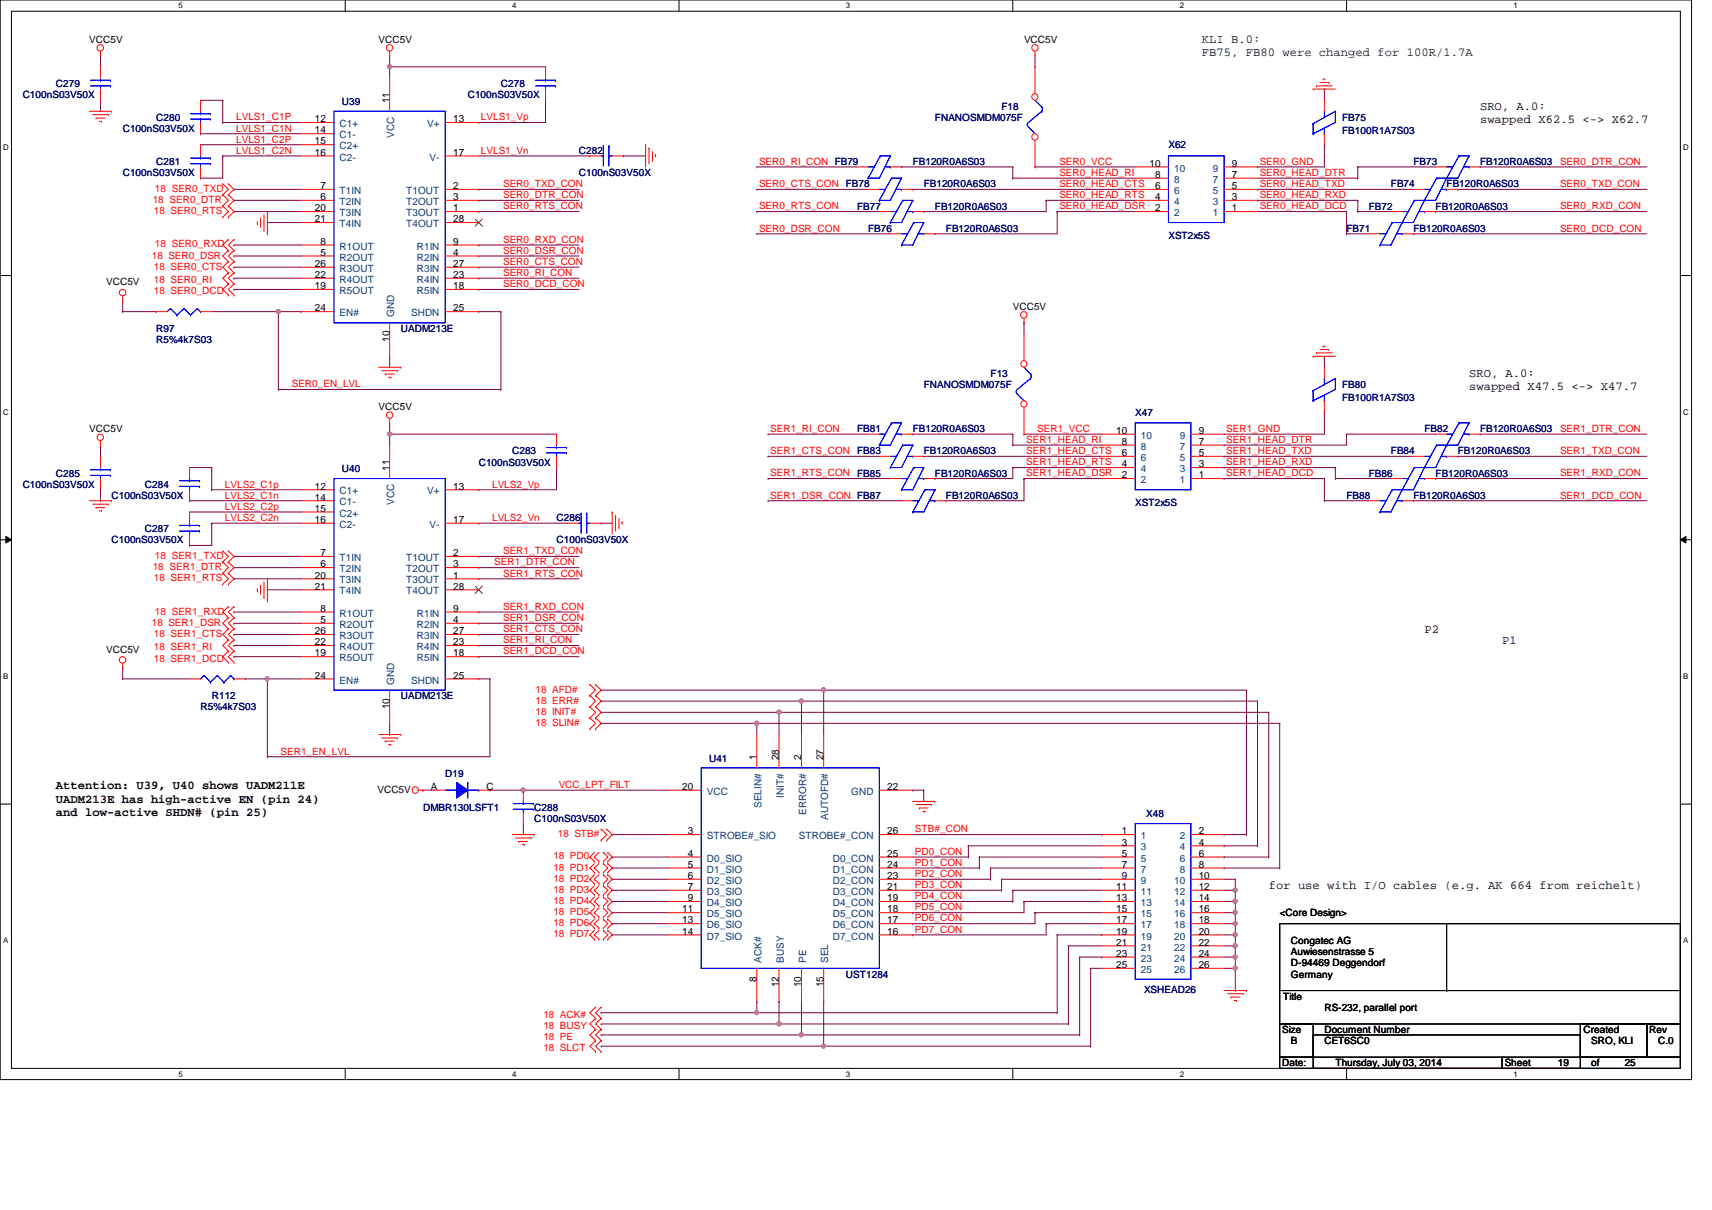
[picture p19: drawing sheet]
<svg xmlns="http://www.w3.org/2000/svg" width="297mm" height="210mm" viewBox="0 0 297 210" stroke-linecap="round" stroke-linejoin="round" font-family="sans-serif">
<defs><g id="words">
<g font-size="2.1" fill="#004000">
<text x="208.5" y="7.5">KLI B.0:</text>
<text x="208.5" y="9.7">FB75, FB80 were changed for 100R/1.7A</text>
</g>
<g font-size="2.1">
<text x="256.8" y="19">SRO, A.0:</text>
<text x="256.8" y="21.3">swapped X62.5 &lt;-&gt; X62.7</text>
<text x="254.9" y="65.4">SRO, A.0:</text>
<text x="254.9" y="67.6">swapped X47.5 &lt;-&gt; X47.7</text>
<text x="247.1" y="109.8">P2</text>
<text x="260.6" y="111.7">P1</text>
<text x="9.7" y="136.9">Attention: U39, U40 shows UADM211E</text>
<text x="9.7" y="139.2">UADM213E has high-active EN (pin 24)</text>
<text x="9.7" y="141.6">and low-active SHDN# (pin 25)</text>
<text x="220.1" y="154.2">for use with I/O cables (e.g. AK 664 from reichelt)</text>
</g>
<g font-size="1.7">
<text x="15.5" y="7.4">VCC5V</text>
<text x="65.7" y="7.4">VCC5V</text>
<text x="177.7" y="7.4">VCC5V</text>
<text x="67.6" y="17.9" transform="rotate(-90 67.6 17.9)">11</text>
<text x="54.6" y="21.2">12</text>
<text x="54.6" y="23.2">14</text>
<text x="78.6" y="21.2">13</text>
<text x="54.6" y="25.1">15</text>
<text x="54.6" y="27">16</text>
<text x="78.6" y="27">17</text>
<text x="199.4" y="28.9">10</text>
<text x="213.7" y="28.9">9</text>
<text x="55.6" y="32.8">7</text>
<text x="55.6" y="34.7">6</text>
<text x="78.6" y="32.8">2</text>
<text x="78.6" y="34.7">3</text>
<text x="200.4" y="34.7">4</text>
<text x="200.4" y="32.8">6</text>
<text x="200.4" y="30.9">8</text>
<text x="213.7" y="34.7">3</text>
<text x="213.7" y="32.8">5</text>
<text x="213.7" y="30.9">7</text>
<text x="54.6" y="36.7">20</text>
<text x="54.6" y="38.6">21</text>
<text x="78.6" y="36.7">1</text>
<text x="78.6" y="38.6">28</text>
<text x="200.4" y="36.7">2</text>
<text x="213.7" y="36.7">1</text>
<text x="54.6" y="46.3">26</text>
<text x="55.6" y="42.5">8</text>
<text x="55.6" y="44.4">5</text>
<text x="78.6" y="42.5">9</text>
<text x="78.6" y="44.4">4</text>
<text x="78.6" y="46.3">27</text>
<text x="18.4" y="49.5">VCC5V</text>
<text x="54.6" y="48.2">22</text>
<text x="54.6" y="50.2">19</text>
<text x="78.6" y="48.2">23</text>
<text x="78.6" y="50.2">18</text>
<text x="175.7" y="53.8">VCC5V</text>
<text x="54.6" y="54">24</text>
<text x="67.6" y="59.3" transform="rotate(-90 67.6 59.3)">10</text>
<text x="78.6" y="54">25</text>
<text x="65.7" y="71.1">VCC5V</text>
<text x="15.5" y="75">VCC5V</text>
<text x="193.7" y="75.3">10</text>
<text x="194.6" y="77.2">8</text>
<text x="208" y="77.2">7</text>
<text x="208" y="75.3">9</text>
<text x="67.6" y="81.7" transform="rotate(-90 67.6 81.7)">11</text>
<text x="194.6" y="83">2</text>
<text x="194.6" y="81.1">4</text>
<text x="194.6" y="79.1">6</text>
<text x="208" y="83">1</text>
<text x="208" y="81.1">3</text>
<text x="208" y="79.1">5</text>
<text x="54.6" y="84.9">12</text>
<text x="54.6" y="86.8">14</text>
<text x="54.6" y="88.8">15</text>
<text x="78.6" y="84.9">13</text>
<text x="54.6" y="90.7">16</text>
<text x="78.6" y="90.7">17</text>
<text x="54.6" y="100.4">20</text>
<text x="55.6" y="96.5">7</text>
<text x="55.6" y="98.4">6</text>
<text x="78.6" y="96.5">2</text>
<text x="78.6" y="98.4">3</text>
<text x="78.6" y="100.4">1</text>
<text x="54.6" y="102.3">21</text>
<text x="55.6" y="106.1">8</text>
<text x="78.6" y="102.3">28</text>
<text x="78.6" y="106.1">9</text>
<text x="18.4" y="113.2">VCC5V</text>
<text x="54.6" y="110">26</text>
<text x="54.6" y="111.9">22</text>
<text x="54.6" y="113.9">19</text>
<text x="55.6" y="108.1">5</text>
<text x="78.6" y="108.1">4</text>
<text x="78.6" y="110">27</text>
<text x="78.6" y="111.9">23</text>
<text x="78.6" y="113.9">18</text>
<text x="54.6" y="117.7">24</text>
<text x="78.6" y="117.7">25</text>
<text x="67.6" y="123" transform="rotate(-90 67.6 123)">10</text>
<text x="131.3" y="131.9" transform="rotate(-90 131.3 131.9)">1</text>
<text x="135.1" y="131.9" transform="rotate(-90 135.1 131.9)">28</text>
<text x="139" y="131.9" transform="rotate(-90 139 131.9)">2</text>
<text x="142.9" y="131.9" transform="rotate(-90 142.9 131.9)">27</text>
<text x="65.5" y="137.5">VCC5V</text>
<text x="74.8" y="137">A</text>
<text x="84.4" y="137">C</text>
<text x="118.4" y="137">20</text>
<text x="153.9" y="137">22</text>
<text x="119.3" y="144.7">3</text>
<text x="119.3" y="148.6">4</text>
<text x="153.9" y="148.6">25</text>
<text x="153.9" y="144.7">26</text>
<text x="194.6" y="144.7">1</text>
<text x="194.6" y="146.7">3</text>
<text x="194.6" y="148.6">5</text>
<text x="208" y="144.7">2</text>
<text x="208" y="146.7">4</text>
<text x="208" y="148.6">6</text>
<text x="119.3" y="150.5">5</text>
<text x="119.3" y="152.5">6</text>
<text x="119.3" y="154.4">7</text>
<text x="153.9" y="154.4">21</text>
<text x="153.9" y="152.5">23</text>
<text x="153.9" y="150.5">24</text>
<text x="193.7" y="154.4">11</text>
<text x="194.6" y="150.5">7</text>
<text x="194.6" y="152.5">9</text>
<text x="208" y="150.5">8</text>
<text x="208" y="152.5">10</text>
<text x="208" y="154.4">12</text>
<text x="118.4" y="158.3">11</text>
<text x="118.4" y="160.2">13</text>
<text x="119.3" y="156.3">9</text>
<text x="153.9" y="160.2">17</text>
<text x="153.9" y="158.3">18</text>
<text x="153.9" y="156.3">19</text>
<text x="193.7" y="156.3">13</text>
<text x="193.7" y="158.3">15</text>
<text x="193.7" y="160.2">17</text>
<text x="208" y="156.3">14</text>
<text x="208" y="158.3">16</text>
<text x="208" y="160.2">18</text>
<text x="222" y="159">&lt;Core Design&gt;</text>
<text x="118.4" y="162.1">14</text>
<text x="153.9" y="162.1">16</text>
<text x="193.7" y="162.1">19</text>
<text x="193.7" y="164">21</text>
<text x="193.7" y="166">23</text>
<text x="193.7" y="167.9">25</text>
<text x="208" y="162.1">20</text>
<text x="208" y="164">22</text>
<text x="208" y="166">24</text>
<text x="208" y="167.9">26</text>
<text x="224" y="163.8">Congatec AG</text>
<text x="224" y="165.7">Auwiesenstrasse 5</text>
<text x="224" y="167.6">D-94469 Deggendorf</text>
<text x="131.3" y="170.3" transform="rotate(-90 131.3 170.3)">8</text>
<text x="135.1" y="171.3" transform="rotate(-90 135.1 171.3)">12</text>
<text x="139" y="171.3" transform="rotate(-90 139 171.3)">10</text>
<text x="142.9" y="171.3" transform="rotate(-90 142.9 171.3)">15</text>
<text x="222.6" y="173.4">Title</text>
<text x="224" y="169.6">Germany</text>
<text x="222.5" y="179.2">Size</text>
<text x="229.8" y="179.2">Document Number</text>
<text x="229.8" y="175.3">RS-232, parallel port</text>
<text x="274.7" y="179.2">Created</text>
<text x="286.1" y="179.2">Rev</text>
<text x="222.5" y="185">Date:</text>
<text x="224" y="181.1">B</text>
<text x="229.8" y="181.1">CET6SC0</text>
<text x="231.7" y="185">Thursday, July 03, 2014</text>
<text x="261.1" y="185">Sheet</text>
<text x="270.3" y="185">19</text>
<text x="276.1" y="181.1">SRO, KLI</text>
<text x="276.1" y="185">of</text>
<text x="281.9" y="185">25</text>
<text x="287.7" y="181.1">C.0</text>
</g>
<g font-size="1.7" fill="#000080">
<text x="3.9" y="17.1">C100nS03V50X</text>
<text x="9.7" y="15.2">C279</text>
<text x="81.1" y="17.1">C100nS03V50X</text>
<text x="86.9" y="15.2">C278</text>
<text x="21.3" y="22.9">C100nS03V50X</text>
<text x="27.1" y="20.9">C280</text>
<text x="59.3" y="18.2">U39</text>
<text x="162.2" y="20.9">FNANOSMDM075F</text>
<text x="173.8" y="19">F18</text>
<text x="232.9" y="20.9">FB75</text>
<text x="232.9" y="23.2">FB100R1A7S03</text>
<text x="27.1" y="28.7">C281</text>
<text x="100.5" y="26.7">C282</text>
<text x="158.4" y="28.7">FB120R0A6S03</text>
<text x="202.7" y="25.7">X62</text>
<text x="245.2" y="28.7">FB73</text>
<text x="256.8" y="28.7">FB120R0A6S03</text>
<text x="21.3" y="30.6">C100nS03V50X</text>
<text x="100.5" y="30.6">C100nS03V50X</text>
<text x="160.3" y="32.5">FB120R0A6S03</text>
<text x="241.3" y="32.5">FB74</text>
<text x="251" y="32.5">FB120R0A6S03</text>
<text x="148.7" y="36.4">FB77</text>
<text x="150.6" y="40.2">FB76</text>
<text x="162.2" y="36.4">FB120R0A6S03</text>
<text x="164.1" y="40.2">FB120R0A6S03</text>
<text x="202.7" y="41.4">XST2x5S</text>
<text x="233.6" y="40.2">FB71</text>
<text x="237.5" y="36.4">FB72</text>
<text x="245.2" y="40.2">FB120R0A6S03</text>
<text x="249.1" y="36.4">FB120R0A6S03</text>
<text x="27.1" y="57.6">R97</text>
<text x="27.1" y="59.5">R5%4k7S03</text>
<text x="69.6" y="57.6">UADM213E</text>
<text x="171.9" y="65.3">F13</text>
<text x="160.3" y="67.3">FNANOSMDM075F</text>
<text x="232.9" y="67.3">FB80</text>
<text x="232.9" y="69.6">FB100R1A7S03</text>
<text x="148.7" y="75">FB81</text>
<text x="158.4" y="75">FB120R0A6S03</text>
<text x="197" y="72.1">X47</text>
<text x="247.1" y="75">FB82</text>
<text x="256.8" y="75">FB120R0A6S03</text>
<text x="9.7" y="82.7">C285</text>
<text x="59.3" y="81.9">U40</text>
<text x="83.1" y="80.8">C100nS03V50X</text>
<text x="88.9" y="78.8">C283</text>
<text x="160.3" y="78.8">FB120R0A6S03</text>
<text x="162.2" y="82.7">FB120R0A6S03</text>
<text x="237.5" y="82.7">FB86</text>
<text x="241.3" y="78.8">FB84</text>
<text x="249.1" y="82.7">FB120R0A6S03</text>
<text x="252.9" y="78.8">FB120R0A6S03</text>
<text x="3.9" y="84.6">C100nS03V50X</text>
<text x="19.3" y="86.6">C100nS03V50X</text>
<text x="25.1" y="84.6">C284</text>
<text x="164.1" y="86.6">FB120R0A6S03</text>
<text x="197" y="87.7">XST2x5S</text>
<text x="233.6" y="86.6">FB88</text>
<text x="245.2" y="86.6">FB120R0A6S03</text>
<text x="19.3" y="94.3">C100nS03V50X</text>
<text x="25.1" y="92.4">C287</text>
<text x="96.6" y="90.4">C286</text>
<text x="96.6" y="94.3">C100nS03V50X</text>
<text x="34.8" y="123.2">R5%4k7S03</text>
<text x="36.7" y="121.3">R112</text>
<text x="69.6" y="121.3">UADM213E</text>
<text x="77.3" y="134.8">D19</text>
<text x="123" y="132.1">U41</text>
<text x="73.4" y="140.6">DMBR130LSFT1</text>
<text x="92.7" y="140.6">C288</text>
<text x="92.7" y="142.5">C100nS03V50X</text>
<text x="198.9" y="141.8">X48</text>
<text x="146.8" y="169.6">UST1284</text>
<text x="198.5" y="172.3">XSHEAD26</text>
</g>
<g font-size="1.7" fill="#f00">
<text x="41" y="22.8">LVLS1_C1N</text>
<text x="41" y="20.9">LVLS1_C1P</text>
<text x="83.4" y="20.9">LVLS1_Vp</text>
<text x="41" y="24.7">LVLS1_C2P</text>
<text x="41" y="26.7">LVLS1_C2N</text>
<text x="83.4" y="26.7">LVLS1_Vn</text>
<text x="131.7" y="28.6">SER0_RI_CON FB79</text>
<text x="183.8" y="28.6">SER0_VCC</text>
<text x="218.6" y="28.6">SER0_GND</text>
<text x="270.7" y="28.6">SER0_DTR_CON</text>
<text x="26.5" y="35.2">18 SER0_DTR</text>
<text x="26.9" y="33.3">18 SER0_TXD</text>
<text x="87.3" y="34.4">SER0_DTR_CON</text>
<text x="87.3" y="32.5">SER0_TXD_CON</text>
<text x="131.7" y="32.5">SER0_CTS_CON FB78</text>
<text x="183.8" y="32.5">SER0_HEAD_CTS</text>
<text x="183.8" y="34.4">SER0_HEAD_RTS</text>
<text x="183.8" y="30.5">SER0_HEAD_RI</text>
<text x="218.6" y="34.4">SER0_HEAD_RXD</text>
<text x="218.6" y="32.5">SER0_HEAD_TXD</text>
<text x="218.6" y="30.5">SER0_HEAD_DTR</text>
<text x="270.7" y="32.5">SER0_TXD_CON</text>
<text x="26.7" y="37.1">18 SER0_RTS</text>
<text x="87.3" y="36.3">SER0_RTS_CON</text>
<text x="131.7" y="40.2">SER0_DSR_CON</text>
<text x="131.7" y="36.3">SER0_RTS_CON</text>
<text x="183.8" y="36.3">SER0_HEAD_DSR</text>
<text x="218.6" y="36.3">SER0_HEAD_DCD</text>
<text x="270.7" y="40.2">SER0_DCD_CON</text>
<text x="270.7" y="36.3">SER0_RXD_CON</text>
<text x="26.3" y="44.9">18 SER0_DSR</text>
<text x="26.7" y="46.8">18 SER0_CTS</text>
<text x="26.9" y="42.9">18 SER0_RXD</text>
<text x="87.3" y="47.9">SER0_RI_CON</text>
<text x="87.3" y="46">SER0_CTS_CON</text>
<text x="87.3" y="44">SER0_DSR_CON</text>
<text x="87.3" y="42.1">SER0_RXD_CON</text>
<text x="26.7" y="49.1">18 SER0_RI</text>
<text x="26.7" y="51.1">18 SER0_DCD</text>
<text x="87.3" y="49.8">SER0_DCD_CON</text>
<text x="50.6" y="67.2">SER0_EN_LVL</text>
<text x="133.6" y="74.9">SER1_RI_CON</text>
<text x="178.1" y="76.8">SER1_HEAD_RI</text>
<text x="180" y="74.9">SER1_VCC</text>
<text x="212.8" y="76.8">SER1_HEAD_DTR</text>
<text x="212.8" y="74.9">SER1_GND</text>
<text x="270.7" y="74.9">SER1_DTR_CON</text>
<text x="133.6" y="82.6">SER1_RTS_CON FB85</text>
<text x="133.6" y="78.8">SER1_CTS_CON FB83</text>
<text x="178.1" y="82.6">SER1_HEAD_DSR</text>
<text x="178.1" y="80.7">SER1_HEAD_RTS</text>
<text x="178.1" y="78.8">SER1_HEAD_CTS</text>
<text x="212.8" y="78.8">SER1_HEAD_TXD</text>
<text x="212.8" y="82.6">SER1_HEAD_DCD</text>
<text x="212.8" y="80.7">SER1_HEAD_RXD</text>
<text x="270.7" y="82.6">SER1_RXD_CON</text>
<text x="270.7" y="78.8">SER1_TXD_CON</text>
<text x="39" y="86.5">LVLS2_C1n</text>
<text x="39" y="84.6">LVLS2_C1p</text>
<text x="39" y="88.4">LVLS2_C2p</text>
<text x="85.4" y="84.6">LVLS2_Vp</text>
<text x="133.6" y="86.5">SER1_DSR_CON FB87</text>
<text x="270.7" y="86.5">SER1_DCD_CON</text>
<text x="39" y="90.4">LVLS2_C2n</text>
<text x="85.4" y="90.4">LVLS2_Vn</text>
<text x="26.5" y="98.9">18 SER1_DTR</text>
<text x="26.7" y="100.8">18 SER1_RTS</text>
<text x="26.9" y="97">18 SER1_TXD</text>
<text x="85.8" y="98.1">SER1_DTR_CON</text>
<text x="87.3" y="100">SER1_RTS_CON</text>
<text x="87.3" y="96.1">SER1_TXD_CON</text>
<text x="26.9" y="106.6">18 SER1_RXD</text>
<text x="87.3" y="107.7">SER1_DSR_CON</text>
<text x="87.3" y="105.8">SER1_RXD_CON</text>
<text x="26.3" y="108.6">18 SER1_DSR</text>
<text x="26.7" y="110.5">18 SER1_CTS</text>
<text x="26.7" y="112.8">18 SER1_RI</text>
<text x="87.3" y="113.5">SER1_DCD_CON</text>
<text x="87.3" y="111.6">SER1_RI_CON</text>
<text x="87.3" y="109.7">SER1_CTS_CON</text>
<text x="26.7" y="114.8">18 SER1_DCD</text>
<text x="92.9" y="125.9">18 SLIN#</text>
<text x="92.9" y="124">18 INIT#</text>
<text x="92.9" y="122.1">18 ERR#</text>
<text x="92.9" y="120.1">18 AFD#</text>
<text x="48.7" y="130.9">SER1_EN_LVL</text>
<text x="96.9" y="136.7">VCC_LPT_FILT</text>
<text x="96" y="149.1">18 PD0</text>
<text x="96.8" y="145.2">18 STB#</text>
<text x="158.7" y="148.3">PD0_CON</text>
<text x="158.7" y="144.4">STB#_CON</text>
<text x="96" y="151">18 PD1</text>
<text x="96" y="153">18 PD2</text>
<text x="96" y="154.9">18 PD3</text>
<text x="158.7" y="150.2">PD1_CON</text>
<text x="158.7" y="152.1">PD2_CON</text>
<text x="158.7" y="154.1">PD3_CON</text>
<text x="158.7" y="156">PD4_CON</text>
<text x="96" y="156.8">18 PD4</text>
<text x="96" y="158.7">18 PD5</text>
<text x="96" y="160.7">18 PD6</text>
<text x="158.7" y="157.9">PD5_CON</text>
<text x="158.7" y="159.9">PD6_CON</text>
<text x="158.7" y="161.8">PD7_CON</text>
<text x="96" y="162.6">18 PD7</text>
<text x="94.3" y="176.5">18 ACK#</text>
<text x="94.3" y="178.4">18 BUSY</text>
<text x="94.3" y="180.4">18 PE</text>
<text x="94.3" y="182.3">18 SLCT</text>
</g>
<g font-size="1.7" fill="#004080">
<text x="58.9" y="22.1">C1+</text>
<text x="68.4" y="23.9" transform="rotate(-90 68.4 23.9)">VCC</text>
<text x="74.1" y="22.1">V+</text>
<text x="58.9" y="24">C1-</text>
<text x="58.9" y="25.9">C2+</text>
<text x="58.9" y="27.9">C2-</text>
<text x="74.5" y="27.9">V-</text>
<text x="203.7" y="29.8">10</text>
<text x="210.4" y="29.8">9</text>
<text x="58.9" y="33.7">T1IN</text>
<text x="58.9" y="35.6">T2IN</text>
<text x="70.5" y="33.7">T1OUT</text>
<text x="70.5" y="35.6">T2OUT</text>
<text x="203.7" y="35.6">4</text>
<text x="203.7" y="33.7">6</text>
<text x="203.7" y="31.7">8</text>
<text x="210.4" y="35.6">3</text>
<text x="210.4" y="33.7">5</text>
<text x="210.4" y="31.7">7</text>
<text x="58.9" y="37.5">T3IN</text>
<text x="58.9" y="39.4">T4IN</text>
<text x="70.5" y="37.5">T3OUT</text>
<text x="70.5" y="39.4">T4OUT</text>
<text x="203.7" y="37.5">2</text>
<text x="210.4" y="37.5">1</text>
<text x="58.9" y="43.3">R1OUT</text>
<text x="58.9" y="45.2">R2OUT</text>
<text x="58.9" y="47.2">R3OUT</text>
<text x="72.3" y="43.3">R1IN</text>
<text x="72.3" y="45.2">R2IN</text>
<text x="72.3" y="47.2">R3IN</text>
<text x="58.9" y="49.1">R4OUT</text>
<text x="58.9" y="51">R5OUT</text>
<text x="72.3" y="49.1">R4IN</text>
<text x="72.3" y="51">R5IN</text>
<text x="58.9" y="54.9">EN#</text>
<text x="68.4" y="55" transform="rotate(-90 68.4 55)">GND</text>
<text x="71.3" y="54.9">SHDN</text>
<text x="197.9" y="76.1">10</text>
<text x="204.7" y="76.1">9</text>
<text x="197.9" y="83.8">2</text>
<text x="197.9" y="81.9">4</text>
<text x="197.9" y="80">6</text>
<text x="197.9" y="78">8</text>
<text x="204.7" y="83.8">1</text>
<text x="204.7" y="81.9">3</text>
<text x="204.7" y="80">5</text>
<text x="204.7" y="78">7</text>
<text x="58.9" y="85.8">C1+</text>
<text x="58.9" y="87.7">C1-</text>
<text x="58.9" y="89.6">C2+</text>
<text x="68.4" y="87.6" transform="rotate(-90 68.4 87.6)">VCC</text>
<text x="74.1" y="85.8">V+</text>
<text x="58.9" y="91.6">C2-</text>
<text x="74.5" y="91.6">V-</text>
<text x="58.9" y="97.3">T1IN</text>
<text x="58.9" y="99.3">T2IN</text>
<text x="58.9" y="101.2">T3IN</text>
<text x="70.5" y="97.3">T1OUT</text>
<text x="70.5" y="99.3">T2OUT</text>
<text x="70.5" y="101.2">T3OUT</text>
<text x="58.9" y="103.1">T4IN</text>
<text x="58.9" y="107">R1OUT</text>
<text x="70.5" y="103.1">T4OUT</text>
<text x="72.3" y="107">R1IN</text>
<text x="58.9" y="108.9">R2OUT</text>
<text x="58.9" y="110.9">R3OUT</text>
<text x="58.9" y="112.8">R4OUT</text>
<text x="72.3" y="108.9">R2IN</text>
<text x="72.3" y="110.9">R3IN</text>
<text x="72.3" y="112.8">R4IN</text>
<text x="58.9" y="114.7">R5OUT</text>
<text x="58.9" y="118.6">EN#</text>
<text x="68.4" y="118.7" transform="rotate(-90 68.4 118.7)">GND</text>
<text x="71.3" y="118.6">SHDN</text>
<text x="72.3" y="114.7">R5IN</text>
<text x="122.6" y="137.9">VCC</text>
<text x="147.7" y="137.9">GND</text>
<text x="132.1" y="140.1" transform="rotate(-90 132.1 140.1)">SELIN#</text>
<text x="136" y="138.4" transform="rotate(-90 136 138.4)">INIT#</text>
<text x="139.9" y="141.4" transform="rotate(-90 139.9 141.4)">ERROR#</text>
<text x="143.7" y="142.2" transform="rotate(-90 143.7 142.2)">AUTOFD#</text>
<text x="122.6" y="145.6">STROBE#_SIO</text>
<text x="122.6" y="149.5">D0_SIO</text>
<text x="138.6" y="145.6">STROBE#_CON</text>
<text x="144.5" y="149.5">D0_CON</text>
<text x="197.9" y="145.6">1</text>
<text x="197.9" y="147.5">3</text>
<text x="197.9" y="149.5">5</text>
<text x="204.7" y="145.6">2</text>
<text x="204.7" y="147.5">4</text>
<text x="204.7" y="149.5">6</text>
<text x="122.6" y="151.4">D1_SIO</text>
<text x="122.6" y="153.3">D2_SIO</text>
<text x="122.6" y="155.2">D3_SIO</text>
<text x="144.5" y="155.2">D3_CON</text>
<text x="144.5" y="153.3">D2_CON</text>
<text x="144.5" y="151.4">D1_CON</text>
<text x="197.9" y="151.4">7</text>
<text x="197.9" y="153.3">9</text>
<text x="197.9" y="155.2">11</text>
<text x="203.7" y="153.3">10</text>
<text x="203.7" y="155.2">12</text>
<text x="204.7" y="151.4">8</text>
<text x="122.6" y="157.2">D4_SIO</text>
<text x="122.6" y="159.1">D5_SIO</text>
<text x="122.6" y="161">D6_SIO</text>
<text x="144.5" y="161">D6_CON</text>
<text x="144.5" y="159.1">D5_CON</text>
<text x="144.5" y="157.2">D4_CON</text>
<text x="197.9" y="157.2">13</text>
<text x="197.9" y="159.1">15</text>
<text x="197.9" y="161">17</text>
<text x="203.7" y="157.2">14</text>
<text x="203.7" y="159.1">16</text>
<text x="203.7" y="161">18</text>
<text x="122.6" y="163">D7_SIO</text>
<text x="132.1" y="167" transform="rotate(-90 132.1 167)">ACK#</text>
<text x="136" y="167" transform="rotate(-90 136 167)">BUSY</text>
<text x="139.9" y="167" transform="rotate(-90 139.9 167)">PE</text>
<text x="143.7" y="167" transform="rotate(-90 143.7 167)">SEL</text>
<text x="144.5" y="163">D7_CON</text>
<text x="197.9" y="163">19</text>
<text x="197.9" y="164.9">21</text>
<text x="197.9" y="166.8">23</text>
<text x="203.7" y="163">20</text>
<text x="203.7" y="164.9">22</text>
<text x="203.7" y="166.8">24</text>
<text x="197.9" y="168.8">25</text>
<text x="203.7" y="168.8">26</text>
</g>
<g font-size="1.4">
<text x="30.9" y="1.4">5</text>
<text x="88.9" y="1.4">4</text>
<text x="146.8" y="1.4">3</text>
<text x="204.7" y="1.4">2</text>
<text x="262.6" y="1.4">1</text>
<text x=".5" y="26.1">D</text>
<text x="292.1" y="26.1">D</text>
<text x=".5" y="71.9">C</text>
<text x="292.1" y="71.9">C</text>
<text x=".5" y="117.8">B</text>
<text x="292.1" y="117.8">B</text>
<text x=".5" y="163.6">A</text>
<text x="292.1" y="163.6">A</text>
<text x="30.9" y="186.8">5</text>
<text x="88.9" y="186.8">4</text>
<text x="146.8" y="186.8">3</text>
<text x="204.7" y="186.8">2</text>
<text x="262.6" y="186.8">1</text>
</g>
</g></defs>
<path d="M0 0h293.5v187.3h-293.5zM2 1.9h289.5v183.4h-289.5z" fill="none" stroke="#000" stroke-width=".17"/>
<g fill="#fff">
<path d="M30.9 .2h.8v1.5h-.8z"/>
<path d="M30.9 185.5h.8v1.6h-.8z"/>
</g>
<path d="M59.9 0v1.9M59.9 185.3v2" fill="none" stroke="#000" stroke-width=".17"/>
<g fill="#fff">
<path d="M88.9 .2h.7v1.5h-.7z"/>
<path d="M88.9 185.5h.7v1.6h-.7z"/>
</g>
<path d="M117.8 0v1.9M117.8 185.3v2" fill="none" stroke="#000" stroke-width=".17"/>
<g fill="#fff">
<path d="M146.8 .2h.7v1.5h-.7z"/>
<path d="M146.8 185.5h.7v1.6h-.7z"/>
</g>
<path d="M175.7 0v1.9M175.7 185.3v2" fill="none" stroke="#000" stroke-width=".17"/>
<g fill="#fff">
<path d="M204.7 .2h.7v1.5h-.7z"/>
<path d="M204.7 185.5h.7v1.6h-.7z"/>
</g>
<path d="M233.6 0v1.9M233.6 185.3v2" fill="none" stroke="#000" stroke-width=".17"/>
<g fill="#fff">
<path d="M262.6 .2h.8v1.5h-.8z"/>
<path d="M262.6 185.5h.8v1.6h-.8z"/>
<path d="M.5 24.8h1v1.6h-1z"/>
<path d="M292.1 24.8h.9v1.6h-.9z"/>
<path d="M.5 70.7h1v1.5h-1z"/>
<path d="M292.1 70.7h.9v1.5h-.9z"/>
</g>
<path d="M0 47.8h2M291.5 47.8h2" fill="none" stroke="#000" stroke-width=".17"/>
<g fill="#fff">
<path d="M.5 116.5h.9v1.6h-.9z"/>
<path d="M292.1 116.5h.8v1.6h-.8z"/>
</g>
<path d="M0 93.6h2M1 93l1 .6-1 .6zM291.5 93.6l1-.6v1.2zM291.5 93.6h2" fill="none" stroke="#000" stroke-width=".17"/>
<path d="M1 93l1 .6-1 .6zM291.5 93.6l1-.6v1.2z" fill="#000"/>
<g fill="#fff">
<path d="M.5 162.4h.9v1.5h-.9z"/>
<path d="M292.1 162.4h.8v1.5h-.8z"/>
</g>
<path d="M0 139.5h2M291.5 139.5h2" fill="none" stroke="#000" stroke-width=".17"/>
<g fill="none" stroke="#800040" stroke-width=".17">
<path d="M17.4 9.7h.1M17.4 17.4h.1M17.4 9.7v1.9M17.4 17.4v1.9M34.8 17.4h.1M34.8 17.4h3.8M38.6 17.4h.1M38.6 17.4v3.9M67.6 11.6h.1M67.6 11.6v1.9M67.6 11.6h27.1M34.8 25.1h.1"/>
<path d="M34.8 30.9h.1M34.8 23.2h.1M34.8 25.1h17.4M34.8 23.2h17.4M38.6 27.1h.1M38.6 21.3h.1M38.6 27.1v3.8h-3.8M38.6 27.1h13.6M38.6 21.3h13.6"/>
</g>
<circle cx="67.6" cy="11.6" r=".37" fill="#f0f"/>
<circle cx="67.6" cy="11.6" r=".37" fill="none" stroke="#f0f" stroke-width=".17"/>
<g fill="none" stroke="#800040" stroke-width=".17">
<path d="M67.6 9.7h.1M67.6 9.7v1.9M94.7 17.4h.1M94.7 17.4v3.9M40.6 36.7h.1M40.6 34.8h.1M40.6 32.9h.1M40.6 36.7h11.6M40.6 34.8h11.6M40.6 32.9h11.6M46.4 38.6h.1M46.4 38.6h5.8"/>
<path d="M83.1 36.7h.1M83.1 34.8h.1M83.1 32.9h.1M83.1 36.7h17.4M83.1 34.8h17.4M83.1 32.9h17.4M108.2 27.1h.1M108.2 27.1h3.8M40.6 42.5h.1M40.6 44.4h.1M40.6 46.4h.1M40.6 48.3h.1"/>
<path d="M40.6 50.2h.1M40.6 42.5h11.6M40.6 44.4h11.6M40.6 46.4h11.6M40.6 48.3h11.6M40.6 50.2h11.6M83.1 50.2h.1M83.1 48.3h.1M83.1 46.4h.1M83.1 44.4h.1M83.1 42.5h.1M83.1 42.5h17.4"/>
<path d="M83.1 44.4h17.4M83.1 46.4h17.4M83.1 48.3h17.4M83.1 50.2h17.4M177.7 56h.1M177.7 56v1.9M17.4 79.2h.1M17.4 77.2v2M67.6 61.8h.1M67.6 75.3h.1M67.6 77.2h.1M67.6 61.8v1.9"/>
<path d="M67.6 73.4v3.8M67.6 75.3h29M133.3 75.3h.1M133.3 79.2h.1M133.3 79.2h19.3M133.3 75.3h17.3M158.4 75.3h.1M158.4 75.3h17.3M160.3 79.2h.1M160.3 79.2h30.9M175.7 75.3h.1M175.7 77.2h.1"/>
<path d="M175.7 75.3v1.9M175.7 77.2h15.5M177.7 75.3h.1M177.7 75.3h13.5M212.4 79.2h.1M212.4 77.2h.1M212.4 75.3h.1M212.4 79.2h32.8M229.8 71.5h.1M229.8 61.8h.1M229.8 71.5v3.8h-17.4M229.8 61.8v1.9"/>
<path d="M233.6 75.3h.1M233.6 75.3h15.5M233.6 75.3v1.9h-21.2M252.9 79.2h.1M252.9 79.2h32.8M256.8 75.3h.1M256.8 75.3h28.9M17.4 86.9h.1M17.4 85v1.9M32.9 94.6h.1M32.9 86.9h.1M32.9 81.1h.1"/>
<path d="M32.9 86.9h19.3M32.9 81.1h3.8M36.7 90.8h.1M36.7 85h.1M36.7 81.1h.1M36.7 90.8v3.8h-3.8M36.7 81.1v3.9M36.7 90.8h15.5M36.7 85h15.5M40.6 98.5h.1M40.6 96.5h.1M40.6 98.5h11.6"/>
<path d="M40.6 96.5h11.6M83.1 98.5h.1M83.1 96.5h.1M83.1 98.5h17.4M83.1 96.5h17.4M96.6 81.1h.1M96.6 81.1v3.9M133.3 86.9h.1M133.3 83h.1M133.3 83h21.2M133.3 86.9h23.1M162.2 83h.1"/>
<path d="M164.1 86.9h.1M175.7 81.1h.1M175.7 81.1v1.9h-13.5M175.7 81.1h15.5M177.7 83h.1M177.7 83h13.5M177.7 83v3.9h-13.6M212.4 83h.1M212.4 81.1h.1M212.4 83h17.4M212.4 81.1h19.3M229.8 83h.1"/>
<path d="M229.8 86.9h.1M229.8 83v3.9M229.8 86.9h7.7M231.7 81.1h.1M231.7 83h.1M231.7 83h9.6M231.7 81.1v1.9M245.2 86.9h.1M245.2 86.9h40.5M249.1 83h.1M249.1 83h36.6M40.6 106.2h.1"/>
<path d="M40.6 108.1h.1M40.6 110.1h.1M40.6 112h.1M40.6 113.9h.1M40.6 100.4h.1M40.6 106.2h11.6M40.6 108.1h11.6M40.6 110.1h11.6M40.6 100.4h11.6M40.6 112h11.6M40.6 113.9h11.6M46.4 102.3h.1"/>
<path d="M46.4 102.3h5.8M83.1 108.1h.1M83.1 106.2h.1M83.1 100.4h.1M83.1 113.9h.1M83.1 112h.1M83.1 106.2h17.4M83.1 108.1h17.4M83.1 100.4h17.4M83.1 112h17.4M83.1 113.9h17.4M67.6 127.4h.1"/>
<path d="M67.6 125.5v1.9"/>
</g>
<circle cx="67.6" cy="75.3" r=".37" fill="#f0f"/>
<circle cx="67.6" cy="75.3" r=".37" fill="none" stroke="#f0f" stroke-width=".17"/>
<g fill="none" stroke="#800040" stroke-width=".17">
<path d="M32.9 88.8h.1M32.9 88.8h19.3M83.1 110.1h.1M83.1 110.1h17.4M104.3 119.7h.1M104.3 119.7h38.6M142.9 119.7h.1M142.9 119.7v7.7M73.4 137.1h.1M73.4 137.1h1.9M90.8 137.1h.1M90.8 137.1h25.1"/>
<path d="M104.3 125.5h.1M104.3 123.6h.1M104.3 121.6h.1M104.3 125.5h27M104.3 123.6h30.9M104.3 121.6h34.8M131.3 125.5h.1M131.3 125.5v1.9M135.2 123.6h.1M135.2 123.6v3.8M139.1 121.6h.1M139.1 121.6v5.8"/>
<path d="M158.4 137.1h.1M158.4 137.1h1.9M160.3 137.1h.1M160.3 137.1v1.9M106.2 148.7h.1M106.2 150.6h.1M106.2 152.5h.1M106.2 154.4h.1M106.2 156.4h.1M106.2 158.3h.1M106.2 144.8h.1M106.2 148.7h9.7"/>
<path d="M106.2 150.6h9.7M106.2 152.5h9.7M106.2 154.4h9.7M106.2 156.4h9.7M106.2 158.3h9.7M106.2 144.8h9.7M104.3 175.7h.1M104.3 177.6h.1M104.3 179.5h.1M106.2 160.2h.1M106.2 162.2h.1M106.2 160.2h9.7"/>
<path d="M106.2 162.2h9.7M131.3 173.7h.1M131.3 173.7v2h-27M135.2 173.7h.1M135.2 173.7v3.9h-30.9M139.1 173.7h.1M139.1 173.7v5.8h-34.8M142.9 173.7h.1M142.9 173.7v7.8h-38.6M104.3 181.5h.1"/>
</g>
<circle cx="90.8" cy="137" r=".37" fill="#f0f"/>
<circle cx="90.8" cy="137" r=".37" fill="none" stroke="#f0f" stroke-width=".17"/>
<g fill="none" stroke="#800040" stroke-width=".17">
<path d="M229.8 15.5h.1M229.8 15.5v1.9M131.3 36.7h.1M131.3 29h.1M131.3 36.7h21.3M131.3 29h17.4M156.4 29h.1M156.4 29h19.3M218.2 34.8h.1M218.2 34.8h17.4M235.6 29h.1M235.6 29h13.5"/>
<path d="M249.1 36.7h.1M249.1 36.7h36.6M256.8 29h.1M256.8 29h28.9M131.3 40.6h.1M131.3 40.6h23.2M162.2 40.6h.1M162.2 40.6h21.2M245.2 40.6h.1M245.2 40.6h40.5M85 137.1h.1M85 137.1h5.8"/>
<path d="M90.8 142.9h.1M90.8 142.9v1.9M158.4 158.3h.1M158.4 148.7h9.6M158.4 150.6h11.5M158.4 152.5h13.5M158.4 154.4h15.4M158.4 156.4h17.3M158.4 144.8h32.8M168 148.7h.1M168 146.7h.1M168 146.7v2"/>
<path d="M168 146.7h23.2M169.9 150.6h.1M169.9 148.7h.1M169.9 148.7h21.3M169.9 148.7v1.9M171.9 152.5h.1M171.9 150.6h.1M171.9 150.6h19.3M171.9 150.6v1.9M173.8 154.4h.1M173.8 152.5h.1M173.8 152.5h17.4"/>
<path d="M173.8 152.5v1.9M175.7 156.4h.1M175.7 154.4h.1M175.7 154.4h15.5M175.7 154.4v2M177.7 156.4h.1M177.7 156.4h13.5M177.7 156.4v1.9h-19.3M179.6 158.3h.1M179.6 158.3h11.6M179.6 158.3v1.9h-21.2M191.2 144.8h.1"/>
<path d="M131.3 175.7h52.1M158.4 160.2h.1M181.5 160.2h.1M181.5 160.2h9.7M181.5 160.2v2M183.4 175.7h.1"/>
</g>
<circle cx="131.3" cy="175.7" r=".37" fill="#f0f"/>
<circle cx="131.3" cy="175.7" r=".37" fill="none" stroke="#f0f" stroke-width=".17"/>
<path d="M135.2 177.6h50.2M185.4 177.6h.1" fill="none" stroke="#800040" stroke-width=".17"/>
<circle cx="135.2" cy="177.6" r=".38" fill="#f0f"/>
<circle cx="135.2" cy="177.6" r=".38" fill="none" stroke="#f0f" stroke-width=".17"/>
<path d="M139.1 179.5h48.2M158.4 162.2h.1M158.4 162.2h23.1M183.4 162.2h.1M183.4 162.2h7.8M183.4 162.2v13.5M185.4 164.1h.1M185.4 164.1v13.5M185.4 164.1h5.8M187.3 179.5h.1M191.2 162.2h.1" fill="none" stroke="#800040" stroke-width=".17"/>
<circle cx="139" cy="179.5" r=".37" fill="#f0f"/>
<circle cx="139" cy="179.5" r=".37" fill="none" stroke="#f0f" stroke-width=".17"/>
<path d="M187.3 166h.1M187.3 166v13.5M187.3 166h3.9M191.2 166h.1M142.9 181.5h46.3M189.2 181.5h.1" fill="none" stroke="#800040" stroke-width=".17"/>
<circle cx="142.9" cy="181.5" r=".37" fill="#f0f"/>
<circle cx="142.9" cy="181.5" r=".37" fill="none" stroke="#f0f" stroke-width=".17"/>
<path d="M142.9 119.7h73.4M216.3 119.7h.1M189.2 168h.1M189.2 168v13.5M189.2 168h2" fill="none" stroke="#800040" stroke-width=".17"/>
<circle cx="142.9" cy="119.7" r=".38" fill="#f0f"/>
<circle cx="142.9" cy="119.7" r=".38" fill="none" stroke="#f0f" stroke-width=".17"/>
<path d="M216.3 119.7v25.1M139.1 121.6h79.1M218.2 121.6h.1M212.4 144.8h.1M212.4 144.8h3.9M216.3 144.8h.1" fill="none" stroke="#800040" stroke-width=".17"/>
<circle cx="139" cy="121.6" r=".37" fill="#f0f"/>
<circle cx="139" cy="121.6" r=".37" fill="none" stroke="#f0f" stroke-width=".17"/>
<path d="M135.2 123.6h84.9M218.2 121.6v25.1M220.1 123.6h.1M212.4 146.7h.1M212.4 146.7h5.8M218.2 146.7h.1" fill="none" stroke="#800040" stroke-width=".17"/>
<circle cx="135.2" cy="123.5" r=".37" fill="#f0f"/>
<circle cx="135.2" cy="123.5" r=".37" fill="none" stroke="#f0f" stroke-width=".17"/>
<path d="M220.1 123.6v25.1M222 125.5v25.1M212.4 148.7h.1M212.4 150.6h.1M212.4 148.7h7.7M212.4 150.6h9.6M212.4 152.5h1.9M214.3 152.5h.1M214.3 154.4h.1M214.3 152.5v1.9M220.1 148.7h.1M222 150.6h.1" fill="none" stroke="#800040" stroke-width=".17"/>
<circle cx="214.3" cy="154.4" r=".38" fill="#f0f"/>
<circle cx="214.3" cy="154.4" r=".38" fill="none" stroke="#f0f" stroke-width=".17"/>
<path d="M212.4 154.4h1.9M214.3 154.4h.1M214.3 156.4h.1M214.3 154.4v2" fill="none" stroke="#800040" stroke-width=".17"/>
<circle cx="214.3" cy="156.4" r=".37" fill="#f0f"/>
<circle cx="214.3" cy="156.4" r=".37" fill="none" stroke="#f0f" stroke-width=".17"/>
<path d="M212.4 156.4h1.9M214.3 156.4h.1M214.3 158.3h.1M214.3 156.4v1.9" fill="none" stroke="#800040" stroke-width=".17"/>
<circle cx="214.3" cy="158.3" r=".38" fill="#f0f"/>
<circle cx="214.3" cy="158.3" r=".38" fill="none" stroke="#f0f" stroke-width=".17"/>
<path d="M212.4 158.3h1.9M214.3 158.3h.1M214.3 158.3v1.9M214.3 160.2h.1" fill="none" stroke="#800040" stroke-width=".17"/>
<circle cx="214.3" cy="160.2" r=".37" fill="#f0f"/>
<circle cx="214.3" cy="160.2" r=".37" fill="none" stroke="#f0f" stroke-width=".17"/>
<path d="M212.4 160.2h1.9M214.3 160.2h.1M214.3 162.2h.1M214.3 160.2v2" fill="none" stroke="#800040" stroke-width=".17"/>
<circle cx="214.3" cy="162.2" r=".37" fill="#f0f"/>
<circle cx="214.3" cy="162.2" r=".37" fill="none" stroke="#f0f" stroke-width=".17"/>
<path d="M212.4 162.2h1.9M214.3 162.2h.1M214.3 164.1h.1M214.3 162.2v1.9" fill="none" stroke="#800040" stroke-width=".17"/>
<circle cx="214.3" cy="164.1" r=".38" fill="#f0f"/>
<circle cx="214.3" cy="164.1" r=".38" fill="none" stroke="#f0f" stroke-width=".17"/>
<path d="M212.4 164.1h1.9M214.3 164.1h.1M214.3 166h.1M214.3 164.1v1.9" fill="none" stroke="#800040" stroke-width=".17"/>
<circle cx="214.3" cy="166" r=".37" fill="#f0f"/>
<circle cx="214.3" cy="166" r=".37" fill="none" stroke="#f0f" stroke-width=".17"/>
<path d="M212.4 166h1.9M212.4 168h1.9M214.3 166h.1M214.3 168h.1M214.3 166v2" fill="none" stroke="#800040" stroke-width=".17"/>
<circle cx="214.3" cy="167.9" r=".38" fill="#f0f"/>
<circle cx="214.3" cy="167.9" r=".38" fill="none" stroke="#f0f" stroke-width=".17"/>
<path d="M131.3 125.5h90.7M222 125.5h.1M214.3 171.8h.1M214.3 168v3.8" fill="none" stroke="#800040" stroke-width=".17"/>
<circle cx="131.3" cy="125.5" r=".38" fill="#f0f"/>
<circle cx="131.3" cy="125.5" r=".38" fill="none" stroke="#f0f" stroke-width=".17"/>
<g fill="none" stroke="#800040" stroke-width=".17">
<path d="M179.6 11.6h.1M179.6 9.7v1.9M83.1 21.3h.1M83.1 27.1h19.3M83.1 21.3h11.6M102.4 27.1h.1M131.3 32.9h.1M131.3 32.9h19.3M158.4 32.9h.1M158.4 32.9h38.6M160.3 36.7h.1M175.7 29h.1"/>
<path d="M175.7 30.9h.1M175.7 29v1.9M175.7 30.9h21.3M179.6 29h.1M179.6 29h17.4M181.5 34.8h.1M181.5 34.8h15.5M181.5 34.8v1.9h-21.2M183.4 36.7h.1M183.4 36.7v3.9M183.4 36.7h13.6M218.2 32.9h.1"/>
<path d="M218.2 29h.1M218.2 32.9h27M218.2 30.9h17.4M218.2 36.7h15.4M229.8 25.1h.1M229.8 25.1v3.9h-11.6M233.6 36.7h.1M233.6 36.7v3.9M235.6 34.8h.1M235.6 36.7h.1M235.6 30.9h.1M235.6 29h.1"/>
<path d="M235.6 36.7h5.7M235.6 29v1.9M235.6 34.8v1.9M252.9 32.9h.1M252.9 32.9h32.8M21.3 54.1h.1M21.3 52.2v1.9M21.3 54.1h5.8M27.1 54.1h.1M233.6 40.6h.1M233.6 40.6h3.9M83.1 90.8h.1"/>
<path d="M83.1 85h.1M83.1 90.8h15.4M83.1 85h13.5M21.3 115.8h.1M21.3 117.8h.1M21.3 115.8v2M21.3 117.8h11.6M46.4 117.8h.1M46.4 117.8h5.8M46.4 117.8v13.5"/>
</g>
<circle cx="46.4" cy="117.7" r=".37" fill="#f0f"/>
<circle cx="46.4" cy="117.7" r=".37" fill="none" stroke="#f0f" stroke-width=".17"/>
<path d="M36.7 54.1h11.6M48.3 54.1h.1M83.1 117.8h.1M83.1 117.8h1.9M85 117.8h.1M85 117.8v13.5h-38.6M46.4 131.3h.1" fill="none" stroke="#800040" stroke-width=".17"/>
<circle cx="48.3" cy="54" r=".37" fill="#f0f"/>
<circle cx="48.3" cy="54" r=".37" fill="none" stroke="#f0f" stroke-width=".17"/>
<g fill="none" stroke="#800040" stroke-width=".17">
<path d="M52.2 54.1h.1M52.2 54.1h-3.9v13.5M83.1 54.1h.1M83.1 54.1h3.8M86.9 54.1h.1M86.9 54.1v13.5M48.3 67.6h.1M48.3 67.6h38.6M86.9 67.6h.1M104.3 90.8h.1M104.3 90.8h1.9M42.5 117.8h.1"/>
<path d="M42.5 117.8h3.9"/>
</g>
<g fill="none" stroke="#f00" stroke-width=".17">
<path d="M15.5 19.3h3.8M16.1 19.9h2.7M17.4 9.7h.1M17.4 8.9v.8M18.8 19.9h.1M19.3 19.3h.1M67.6 9.7h.1M67.6 8.9v.8M179.6 9.7h.1M179.6 8.9v.8M227.8 15.5h.1M227.8 15.5h3.9"/>
<path d="M228.4 14.9h.1M228.4 14.9h2.7M229 14.3h1.5M229.6 13.7h.1M229.6 13.7h.4M230.5 14.3h.1M16.7 20.5h.1M16.7 20.5h1.5M17.2 21h.4M17.6 21h.1M38.6 31.9h.1M38.6 33.8h.1"/>
<path d="M38.6 35.7h.1M38.6 37.7h.1M38.6 31.9l1 1-1 .9M38.6 33.8l1 1-1 .9M38.6 35.7l1 1-1 1M39.6 33.8h.1M39.6 31.9h.1M39.6 35.7h.1M39.6 37.7h.1M39.6 31.9l1 1-1 .9M39.6 33.8l1 1-1 .9M39.6 35.7l1 1-1 1"/>
<path d="M44.7 38.8h.1M44.7 38.4v.4M45.2 37.8h.1M45.2 37.8v1.6M45.8 40h.1M45.8 37.3v2.7M46.4 36.7v3.9M112 25.1h.1M112 25.1v3.9M112.6 25.7h.1M112.6 25.7v2.7M113.2 27.8h.1"/>
<path d="M113.2 26.3v1.5M113.7 26.8h.1M113.7 26.8v.4M152.6 36.7h1.9M158.4 36.7h1.9M241.3 36.7h2M247.1 36.7h2M21.3 52.2h.1M21.3 51.4v.8M39.6 41.5h.1M39.6 43.4h.1M39.6 45.4h.1"/>
<path d="M39.6 47.3h.1M39.6 49.2h.1M39.6 51.2h.1M39.6 41.5l-1 1 1 .9M39.6 43.4l-1 1 1 1M39.6 45.4l-1 1 1 .9M39.6 47.3l-1 1 1 .9M39.6 49.2l-1 1 1 1M40.6 41.5h.1M40.6 43.4h.1M40.6 45.4h.1M40.6 47.3h.1"/>
<path d="M40.6 49.2h.1M40.6 51.2h.1M40.6 41.5l-1 1 1 .9M40.6 43.4l-1 1 1 1M40.6 45.4l-1 1 1 .9M40.6 47.3l-1 1 1 .9M40.6 49.2l-1 1 1 1M46.4 40.6h.1M177.7 56h.1M177.7 55.2v.8M17.4 77.2h.1M17.4 76.5v.7"/>
<path d="M65.7 63.7h3.9M66.2 64.3h2.8M66.8 64.9h.1M66.8 64.9h1.6M67.4 65.4h.4M67.6 73.4h.1M67.6 72.6v.8M67.6 77.2v5.8M67.8 65.4h.1M69 64.3h.1M69.6 63.7h.1M152.6 79.2h1.9"/>
<path d="M158.4 79.2h1.9M191.2 79.2h5.8M191.2 77.2h5.8M191.2 75.3h5.8M206.6 79.2h5.8M206.6 77.2h5.8M206.6 75.3h5.8M227.8 61.8h.1M227.8 61.8h3.9M228.4 61.2h.1M228.4 61.2h2.7M229 60.6h1.5"/>
<path d="M229.6 60.1h.1M229.6 60.1h.4M229.8 63.7v2M229.8 69.5v2M230.5 60.6h.1M245.2 79.2h1.9M251 79.2h1.9M15.5 86.9h3.8M16.1 87.5h2.7M16.7 88.1h.1M16.7 88.1h1.5M17.2 88.6h.4"/>
<path d="M17.6 88.6h.1M18.8 87.5h.1M19.3 86.9h.1M38.6 95.6h.1M38.6 97.5h.1M38.6 99.4h.1M38.6 95.6l1 .9-1 1M38.6 97.5l1 1-1 .9M38.6 99.4l1 1-1 .9M39.6 97.5h.1M39.6 95.6h.1M39.6 99.4h.1"/>
<path d="M39.6 95.6l1 .9-1 1M39.6 97.5l1 1-1 .9M39.6 99.4l1 1-1 .9M52.2 86.9h5.8M52.2 85h5.8M52.2 88.8h5.8M52.2 90.8h5.8M52.2 96.5h5.8M52.2 98.5h5.8M77.3 85h5.8M77.3 90.8h5.8M77.3 96.5h5.8"/>
<path d="M77.3 98.5h5.8M98.5 90.8h2M102.4 90.8h1.9M106.2 88.8h.1M106.2 88.8v3.9M106.8 89.4h.1M106.8 89.4v2.7M107.4 91.5h.1M107.4 90v1.5M107.9 90.6h.1M107.9 90.6v.3M191.2 83h5.8"/>
<path d="M191.2 81.1h5.8M206.6 83h5.8M206.6 81.1h5.8M21.3 115.8h.1M21.3 115.1v.7M38.6 101.3h.1M39.6 101.3h.1M39.6 105.2h.1M39.6 107.1h.1M39.6 109.1h.1M39.6 111h.1M39.6 112.9h.1"/>
<path d="M39.6 114.9h.1M39.6 105.2l-1 1 1 .9M39.6 107.1l-1 1 1 1M39.6 109.1l-1 1 1 .9M39.6 111l-1 1 1 .9M39.6 112.9l-1 1 1 1M40.6 105.2h.1M40.6 107.1h.1M40.6 109.1h.1M40.6 111h.1M40.6 112.9h.1M40.6 114.9h.1"/>
<path d="M40.6 105.2l-1 1 1 .9M40.6 107.1l-1 1 1 1M40.6 109.1l-1 1 1 .9M40.6 111l-1 1 1 .9M40.6 112.9l-1 1 1 1M44.7 102.5h.1M44.7 102.2v.3M45.2 101.6h.1M45.2 101.6v1.5M45.8 103.7h.1M45.8 101v2.7M46.4 104.3h.1"/>
<path d="M46.4 100.4v3.9M52.2 100.4h5.8M52.2 102.3h5.8M52.2 106.2h5.8M52.2 108.1h5.8M52.2 110.1h5.8M52.2 112h5.8M52.2 113.9h5.8M52.2 117.8h5.8M67.6 119.7v5.8M77.3 100.4h5.8M77.3 102.3h5.8"/>
<path d="M77.3 106.2h5.8M77.3 108.1h5.8M77.3 110.1h5.8M77.3 112h5.8M77.3 113.9h5.8M77.3 117.8h5.8M102.4 118.7h.1M102.4 118.7l.9 1-.9 .9M103.3 118.7h.1M103.3 118.7l1 1-1 .9M65.7 127.4h3.9M66.2 128h2.8"/>
<path d="M66.8 128.6h.1M66.8 128.6h1.6M67.4 129.2h.4M67.8 129.2h.1M69 128h.1M69.6 127.4h.1M72.6 137.1h.8M73.4 137.1h.1M102.4 124.5h.1M102.4 126.4h.1M102.4 122.6h.1M102.4 120.6h.1"/>
<path d="M102.4 124.5l.9 1-.9 .9M102.4 122.6l.9 1-.9 .9M102.4 120.6l.9 1-.9 1M103.3 126.4h.1M103.3 124.5h.1M103.3 122.6h.1M103.3 120.6h.1M103.3 124.5l1 1-1 .9M103.3 122.6l1 1-1 .9M103.3 120.6l1 1-1 1M158.4 139h3.8M158.9 139.6h2.7"/>
<path d="M161.6 139.6h.1M162.2 139h.1M88.9 144.8h3.8M89.4 145.4h2.8M90 146h.1M90 146h1.6M90.6 146.5h.4M91 146.5h.1M92.2 145.4h.1M92.7 144.8h.1M102.4 148.7h.1M102.4 150.6h.1"/>
<path d="M102.4 152.5h.1M102.4 154.4h.1M102.4 156.4h.1M102.4 158.3h.1M102.4 148.7l.7 .7M102.4 150.6l.7 .7M102.4 152.5l.7 .8M102.4 154.4l.7 .8M102.4 156.4l.7 .7M102.4 158.3l.7 .8M103.1 149.4h.1M103.1 148.7h.1"/>
<path d="M103.1 151.3h.1M103.1 150.6h.1M103.1 153.3h.1M103.1 152.5h.1M103.1 155.2h.1M103.1 154.4h.1M103.1 157.1h.1M103.1 156.4h.1M103.1 159.1h.1M103.1 158.3h.1M103.1 151.8l-.7 .7M103.1 147.9l-.7 .8"/>
<path d="M103.1 148.7l.8 .7M103.1 153.7l-.7 .7M103.1 149.8l-.7 .8M103.1 150.6l.8 .7M103.1 155.6l-.7 .8M103.1 152.5l.8 .8M103.1 154.4l.8 .8M103.1 159.5l-.7 .7M103.1 156.4l.8 .7M103.1 157.5l-.7 .8M103.1 158.3l.8 .8M103.9 149.4h.1"/>
<path d="M103.9 151.3h.1M103.9 153.3h.1M103.9 155.2h.1M103.9 157.1h.1M103.9 159.1h.1M103.9 147.9l-.8 .8M103.9 149.8l-.8 .8M103.9 151.8l-.8 .7M103.9 153.7l-.8 .7M103.9 155.6l-.8 .8M103.9 157.5l-.8 .8M103.9 159.5l-.8 .7"/>
<path d="M104.3 143.8h.1M104.3 145.8h.1M104.3 143.8l1 1-1 1M104.7 147.9h.1M104.7 149.4h.1M104.7 149.8h.1M104.7 151.3h.1M104.7 151.8h.1M104.7 153.3h.1M104.7 153.7h.1M104.7 155.2h.1M104.7 155.6h.1"/>
<path d="M104.7 157.1h.1M104.7 157.5h.1M104.7 159.1h.1M104.7 159.5h.1M104.7 147.9l.7 .8-.7 .7M104.7 149.8l.7 .8-.7 .7M104.7 151.8l.7 .7-.7 .8M104.7 153.7l.7 .7-.7 .8M104.7 155.6l.7 .8-.7 .7M104.7 157.5l.7 .8-.7 .8M104.7 159.5l.7 .7-.7 .8M105.3 145.8h.1"/>
<path d="M105.3 143.8h.1M105.3 143.8l.9 1-.9 1M105.4 147.9h.1M105.4 149.4h.1M105.4 149.8h.1M105.4 151.3h.1M105.4 151.8h.1M105.4 153.3h.1M105.4 153.7h.1M105.4 155.2h.1M105.4 155.6h.1M105.4 157.1h.1"/>
<path d="M105.4 157.5h.1M105.4 159.1h.1M105.4 159.5h.1M105.4 147.9l.8 .8-.8 .7M105.4 151.8l.8 .7-.8 .8M105.4 149.8l.8 .8-.8 .7M105.4 153.7l.8 .7-.8 .8M105.4 155.6l.8 .8-.8 .7M105.4 159.5l.8 .7-.8 .8M105.4 157.5l.8 .8-.8 .8M159.5 140.2h.1M159.5 140.2h1.5"/>
<path d="M160.1 140.8h.4M160.5 140.8h.1M102.4 160.2h.1M102.4 162.2h.1M102.4 160.2l.7 .8M102.4 162.2l.7 .7M103.1 161h.1M103.1 160.2h.1M103.1 162.9h.1M103.1 162.2h.1M103.1 161.4l-.7 .8M103.1 160.2l.8 .8"/>
<path d="M103.1 162.2l.8 .7M103.3 174.7h.1M103.3 176.7h.1M103.3 178.6h.1M103.3 174.7l-.9 1 .9 1M103.3 176.7l-.9 .9 .9 1M103.3 178.6l-.9 .9 .9 1M103.9 161h.1M103.9 162.9h.1M103.9 161.4l-.8 .8M104.3 174.7h.1M104.3 176.7h.1"/>
<path d="M104.3 178.6h.1M104.3 174.7l-1 1 1 1M104.3 176.7l-1 .9 1 1M104.3 178.6l-1 .9 1 1M104.7 161h.1M104.7 161.4h.1M104.7 162.9h.1M104.7 161.4l.7 .8-.7 .7M105.4 161h.1M105.4 161.4h.1M105.4 162.9h.1M105.4 161.4l.8 .8-.8 .7"/>
<path d="M212.4 171.8h3.9M213 172.4h2.7M213.6 173h.1M213.6 173h1.5M214.1 173.6h.4M214.5 173.6h.1M215.7 172.4h.1M216.3 171.8h.1M103.3 180.5h.1M103.3 182.5h.1M103.3 180.5l-.9 1 .9 1M104.3 180.5h.1"/>
<path d="M104.3 182.5h.1M104.3 180.5l-1 1 1 1"/>
<circle cx="17.4" cy="8.3" r=".56"/>
<circle cx="67.6" cy="8.3" r=".56"/>
<circle cx="179.6" cy="8.3" r=".56"/>
<circle cx="21.3" cy="50.8" r=".56"/>
<circle cx="177.6" cy="54.6" r=".56"/>
<circle cx="17.4" cy="75.9" r=".56"/>
<circle cx="67.6" cy="72" r=".56"/>
<circle cx="21.3" cy="114.5" r=".56"/>
<circle cx="72" cy="137" r=".56"/>
</g>
<path d="M222 160.2h69.5v11.6h-69.5zM222 171.8h69.5v5.8h-69.5zM222 177.6h5.8v5.8h-5.8zM227.8 179.5h46.4v5.8h-46.4zM251 171.8h.1M251 160.2v11.6M274.2 177.6h11.5v5.8h-11.5zM285.7 177.6h5.8v5.8h-5.8zM222 183.4h38.6v1.9h-38.6zM260.6 183.4h30.9v1.9h-30.9z" fill="none" stroke="#000" stroke-width=".17"/>
<g fill="none" stroke="#00f" stroke-width=".17">
<path d="M154.5 38.6h.1M154.5 36.7h.9M155.4 36.7h.1M156.6 34.8h.1M156.6 34.8h1.8M156.6 34.8l-2.1 3.8M157.4 36.7h1M158.4 34.8h.1M158.4 36.7h.1M158.4 34.8l-2 3.8h-1.9M243.3 38.6h.1M243.3 36.7h1"/>
<path d="M244.3 36.7h.1M245.4 34.8h.1M245.4 34.8h1.7M245.4 34.8l-2.1 3.8M246.2 36.7h.9M247.1 34.8h.1M247.1 36.7h.1M247.1 34.8l-1.9 3.8h-1.9M154.5 79.2h.9M155.4 79.2h.1M156.6 77.2h.1M156.6 77.2h1.8"/>
<path d="M156.6 77.2l-2.1 3.9M157.4 79.2h1M158.4 77.2h.1M158.4 79.2h.1M158.4 77.2l-2 3.9h-1.9M197 73.4h9.6v11.6h-9.6zM227.8 67.8h.1M227.8 69.5h.1M227.8 67.8v1.7M229.8 66.6h.1M229.8 69.5h.1M229.8 65.7v.9"/>
<path d="M229.8 68.5v1M231.7 65.7h.1M231.7 65.7v1.9l-3.9 1.9M231.7 65.7l-3.9 2.1M247.1 79.2h1M248.1 79.2h.1M249.3 77.2h.1M249.3 77.2h1.7M249.3 77.2l-2.2 3.9M250.1 79.2h.9M251 77.2h.1M251 79.2h.1"/>
<path d="M251 77.2l-1.9 3.9h-2M58 83h19.3v36.7h-19.3zM100.5 90.8h.3M100.8 90.8h.1M100.8 89h.1M100.8 89v3.5M101.8 89h.1M101.8 90.8h.1M101.8 90.8h.6M101.8 89v3.5M154.5 81.1h.1M247.1 81.1h.1"/>
</g>
<path d="M82.5 101.7l1.2 1.3M83.6 101.7l-1.2 1.3" fill="none" stroke="#804000" stroke-width=".17"/>
<path d="M79.2 135.7l1.9 1.4-1.9 1.3z" fill-rule="evenodd" fill="#00f"/>
<path d="M77.3 137.1h5.8M79.2 135.7l1.9 1.4-1.9 1.3zM81.1 135.7h.1M81.1 135.7v2.7M83.1 137.1h.1" fill="none" stroke="#00f" stroke-width=".17"/>
<path d="M79.2 135.7l1.9 1.4-1.9 1.3z" fill-rule="evenodd" fill="#00f"/>
<g fill="none" stroke="#00f" stroke-width=".17">
<path d="M94.8 78.6h3.5M94.8 77.6h3.5M96.6 77.6h.1M96.6 78.6h.1M96.6 77.2v.4M96.6 78.6v.6M98.3 78.6h.1M98.3 77.6h.1M176.5 67.6l-.2 .4 .2 .3M176.5 68.4l1.2 1.1M177.7 69.5h.1M177.7 63.7l1.1 1.2"/>
<path d="M178.8 64.9h.1M178.8 65.7h.1M178.8 64.9l.2 .3-.2 .4M178.8 65.7l-2.3 1.9M156.4 85h.1M156.4 83h1M157.4 83h.1M158.5 81.1h.1M158.5 81.1h1.8M158.5 81.1l-2.1 3.9M159.3 83h1M160.3 81.1h.1"/>
<path d="M160.3 83h.1M160.3 81.1l-1.9 3.9h-2M77.3 137.1h5.8M79.2 135.7l1.9 1.4-1.9 1.3zM81.1 135.7h.1M81.1 135.7v2.7M83.1 137.1h.1M89.1 139.4h3.4M90.8 139.4h.1M90.8 139v.4M92.5 139.4h.1M89.1 140.4h3.4"/>
<path d="M90.8 140.4h.1M90.8 140.4v.5M92.5 140.4h.1"/>
</g>
<path d="M96.6 75.3v1.9M96.6 79.2v1.9M154.5 83h1.9M160.3 83h1.9M75.3 137.1h2M83.1 137.1h1.9M90.8 137.1v1.9M90.8 140.9v2" fill="none" stroke="#f00" stroke-width=".17"/>
<circle cx="177.6" cy="63.1" r=".55" fill="#fff"/>
<g fill="none" stroke="#f00" stroke-width=".17">
<path d="M177.7 57.9v4.7"/>
<circle cx="177.6" cy="63.1" r=".55"/>
</g>
<circle cx="177.6" cy="70.1" r=".55" fill="#fff"/>
<g fill="none" stroke="#f00" stroke-width=".17">
<path d="M17.4 11.6v1.9M17.4 15.5v1.9M34.8 17.4v1.9M67.6 13.5v5.8M34.8 21.3v1.9M34.8 25.1v2M34.8 29v1.9M52.2 27.1h5.8M52.2 21.3h5.8M52.2 23.2h5.8M52.2 25.1h5.8M52.2 32.9h5.8"/>
<path d="M52.2 34.8h5.8M52.2 36.7h5.8M52.2 38.6h5.8M77.3 27.1h5.8M77.3 21.3h5.8M77.3 32.9h5.8M77.3 34.8h5.8M77.3 36.7h5.8M77.3 38.6h5.8M102.4 27.1h1.9M106.2 27.1h2M197 29h5.7"/>
<path d="M197 32.9h5.7M197 34.8h5.7M197 36.7h5.7M197 30.9h5.7M212.4 29h5.8M212.4 32.9h5.8M212.4 34.8h5.8M212.4 36.7h5.8M212.4 30.9h5.8M245.2 32.9h1.9M249.1 29h1.9M251 32.9h1.9"/>
<path d="M254.9 29h1.9M27.1 54.1h1.9M34.8 54.1h1.9M52.2 54.1h5.8M52.2 42.5h5.8M52.2 44.4h5.8M52.2 46.4h5.8M52.2 48.3h5.8M52.2 50.2h5.8M67.6 56v5.8M77.3 54.1h5.8M77.3 42.5h5.8"/>
<path d="M77.3 44.4h5.8M77.3 46.4h5.8M77.3 48.3h5.8M77.3 50.2h5.8M154.5 40.6h1.9M160.3 40.6h1.9M237.5 40.6h1.9M243.3 40.6h1.9M177.7 70.7v4.6M249.1 75.3h1.9M254.9 75.3h1.9M32.9 81.1v1.9"/>
<path d="M32.9 85v1.9M32.9 88.8v2M32.9 92.7v1.9M156.4 86.9h2M162.2 86.9h1.9M237.5 86.9h1.9M241.3 83h2M243.3 86.9h1.9M247.1 83h2M115.9 137.1h5.8M131.3 127.4v5.8M135.2 127.4v5.8"/>
<path d="M139.1 127.4v5.8M142.9 127.4v5.8M152.6 137.1h5.8M115.9 144.8h5.8M115.9 148.7h5.8M115.9 150.6h5.8M115.9 152.5h5.8M115.9 154.4h5.8M115.9 156.4h5.8M115.9 158.3h5.8M152.6 144.8h5.8M152.6 148.7h5.8"/>
<path d="M152.6 150.6h5.8M152.6 152.5h5.8M152.6 154.4h5.8M152.6 156.4h5.8M152.6 158.3h5.8M191.2 144.8h5.8M191.2 146.7h5.8M191.2 148.7h5.8M191.2 150.6h5.8M191.2 152.5h5.8M191.2 154.4h5.8M191.2 156.4h5.8"/>
<path d="M191.2 158.3h5.8M206.6 144.8h5.8M206.6 146.7h5.8M206.6 148.7h5.8M206.6 150.6h5.8M206.6 152.5h5.8M206.6 154.4h5.8M206.6 156.4h5.8M206.6 158.3h5.8M115.9 160.2h5.8M115.9 162.2h5.8M131.3 168v5.7"/>
<path d="M135.2 168v5.7M139.1 168v5.7M142.9 168v5.7M152.6 160.2h5.8M152.6 162.2h5.8M191.2 160.2h5.8M191.2 162.2h5.8M191.2 164.1h5.8M191.2 166h5.8M191.2 168h5.8M206.6 160.2h5.8M206.6 162.2h5.8"/>
<path d="M206.6 164.1h5.8M206.6 166h5.8M206.6 168h5.8"/>
<circle cx="177.6" cy="70.1" r=".55"/>
</g>
<g fill="none" stroke="#00f" stroke-width=".17">
<path d="M15.7 14.9h3.5M15.7 13.9h3.5M17.4 13.9h.1M17.4 14.9h.1M17.4 13.5v.4M17.4 14.9v.6M19.2 14.9h.1M19.2 13.9h.1M33.1 19.7h3.4M34.8 19.7h.1M34.8 19.3v.4M36.5 19.7h.1"/>
<path d="M58 19.3h19.3v36.7h-19.3zM179.6 17.4l1.2 1.1M180.7 18.5a.47 .47 0 0 1 0 .8M180.8 18.5h.1M180.8 19.3h.1M180.8 19.3l-2.5 2.1-.1 .2 .2 .3M33.1 20.7h3.4M33.1 28.4h3.4M33.1 27.4h3.4M34.8 20.7h.1M34.8 27.4h.1M34.8 28.4h.1"/>
<path d="M34.8 20.7v.6M34.8 27.1v.3M34.8 28.4v.6M36.5 20.7h.1M36.5 28.4h.1M36.5 27.4h.1M104.3 27.1h.4M104.7 27.1h.1M104.7 25.3h.1M104.7 25.3v3.5M105.7 25.3h.1M105.7 27.1h.1"/>
<path d="M105.7 27.1h.5M105.7 25.3v3.5M158.5 38.6h.1M158.5 38.6h1.8M158.5 38.6l-2.1 3.9M160.3 38.6h.1M160.3 38.6l-1.9 3.9h-2M178.4 22l1.2 1.2M179.6 23.2h.1M202.7 27.1h9.7v11.5h-9.7zM241.6 38.6h.1M241.6 38.6h1.7"/>
<path d="M241.6 38.6l-2.2 3.9M243.3 38.6h.1M243.3 38.6l-2 3.9h-1.9M247.1 34.8h.1M247.1 32.9h1M248.1 32.9h.1M249.3 30.9h.1M249.3 30.9l-2.2 3.9M250.1 32.9h.9M251 30.9h.1M251 32.9h.1M251 29h1"/>
<path d="M251 30.9l-1.9 3.9h-2M252 29h.1M253.1 27.1h.1M253.1 27.1h1.8M253.1 27.1l-2.1 3.8M253.9 29h1M254.9 27.1h.1M254.9 29h.1M254.9 27.1l-2 3.8h-3.6M29.6 53.5h.1M29.6 53.5l-.6 .6M29.6 53.5l1.1 1.2"/>
<path d="M30.7 54.7h.1M31.9 53.5h.1M31.9 53.5l-1.2 1.2M31.9 53.5l1.2 1.2M33.1 54.7h.1M34.2 53.5h.1M34.2 53.5l-1.1 1.2M34.2 53.5l.6 .6M34.8 54.1h.1M156.4 42.5h.1M156.4 40.6h1M157.4 40.6h.1"/>
<path d="M159.3 40.6h1M160.3 40.6h.1M239.4 42.5h.1M239.4 40.6h1M240.4 40.6h.1M242.3 40.6h1M243.3 40.6h.1M251 77.2h.1M251 75.3h1M252 75.3h.1M253.1 73.4h.1M253.1 73.4h1.8"/>
<path d="M253.1 73.4l-2.1 3.8M253.9 75.3h1M254.9 73.4h.1M254.9 75.3h.1M254.9 73.4l-2 3.8h-1.9M31.2 84.4h3.4M31.2 83.4h3.4M31.2 92.1h3.4M31.2 91.1h3.4M32.9 83.4h.1M32.9 84.4h.1M32.9 91.1h.1"/>
<path d="M32.9 92.1h.1M32.9 83v.4M32.9 84.4v.6M32.9 90.8v.3M32.9 92.1v.6M34.6 84.4h.1M34.6 83.4h.1M34.6 92.1h.1M34.6 91.1h.1M158.4 88.8h.1M158.4 86.9h.9M159.3 86.9h.1"/>
<path d="M160.5 85h.1M160.5 85h1.7M160.5 85l-2.1 3.8M161.2 86.9h1M162.2 85h.1M162.2 86.9h.1M162.2 85l-1.9 3.8h-1.9M239.4 88.8h.1M239.4 86.9h1M240.4 86.9h.1M241.6 85h.1M241.6 85l-2.2 3.8"/>
<path d="M242.3 86.9h1M243.3 85h.1M243.3 86.9h.1M243.3 85l-2 3.8h-1.9M243.3 83h1M244.3 83h.1M245.4 81.1h.1M245.4 81.1h1.7M245.4 81.1l-2.1 3.9M246.2 83h.9M247.1 81.1h.1M247.1 83h.1"/>
<path d="M247.1 81.1l-1.9 3.9h-3.6M121.7 133.2h30.9v34.8h-30.9zM197 142.9h9.6v27h-9.6z"/>
</g>
<path d="M82.5 38l1.2 1.2M83.6 38l-1.2 1.2" fill="none" stroke="#804000" stroke-width=".17"/>
<circle cx="179.5" cy="16.8" r=".55" fill="#fff"/>
<g fill="none" stroke="#f00" stroke-width=".17">
<path d="M179.6 11.6v4.7"/>
<circle cx="179.5" cy="16.8" r=".55"/>
</g>
<circle cx="179.5" cy="23.7" r=".55" fill="#fff"/>
<g fill="none" stroke="#f00" stroke-width=".17">
<path d="M94.7 11.6v1.9M94.7 15.5v1.9M229.8 17.4v1.9M148.7 29h1.9M150.6 32.9h2M154.5 29h1.9M156.4 32.9h2M179.6 24.3v4.7M229.8 23.2v1.9M17.4 79.2v1.9M150.6 75.3h2M156.4 75.3h2"/>
<path d="M17.4 83v2M32.9 117.8h1.9M40.6 117.8h1.9"/>
<circle cx="179.5" cy="23.7" r=".55"/>
</g>
<g fill="none" stroke="#00f" stroke-width=".17">
<path d="M92.9 14.9h3.5M92.9 13.9h3.5M94.7 13.9h.1M94.7 14.9h.1M94.7 13.5v.4M94.7 14.9v.6M96.4 14.9h.1M96.4 13.9h.1M229.8 19.3v1M231.7 19.3h.1M231.7 19.3v2l-3.9 1.9M231.7 19.3l-3.9 2.2"/>
<path d="M150.6 30.9h.1M150.6 29h1M151.6 29h.1M152.6 34.8h.1M152.6 32.9h.9M152.7 27.1h.1M152.7 27.1h1.8M152.7 27.1l-2.1 3.8M153.5 32.9h.1M153.5 29h1M154.5 27.1h.1M154.5 29h.1"/>
<path d="M154.5 27.1l-1.9 3.8h-2M154.7 30.9h.1M154.7 30.9h1.7M154.7 30.9l-2.1 3.9M155.4 32.9h1M156.4 30.9h.1M156.4 32.9h.1M156.4 30.9l-1.9 3.9h-1.9M227.8 21.5h.1M227.8 23.2h.1M227.8 21.5v1.7M229.8 20.3h.1"/>
<path d="M229.8 23.2h.1M229.8 22.2v1M152.6 77.2h.1M152.6 75.3h.9M153.5 75.3h.1M154.7 73.4h.1M154.7 73.4h1.7M154.7 73.4l-2.1 3.8M155.4 75.3h1M156.4 73.4h.1M156.4 75.3h.1M156.4 73.4l-1.9 3.8h-1.9"/>
<path d="M15.7 82.5h3.5M15.7 81.5h3.5M17.4 81.5h.1M17.4 82.5h.1M17.4 81.1v.4M17.4 82.5v.5M19.2 82.5h.1M19.2 81.5h.1M35.4 117.2h.1M35.4 117.2l-.6 .6M35.4 117.2l1.1 1.2M36.5 118.4h.1"/>
<path d="M37.7 117.2h.1M37.7 117.2l-1.2 1.2M37.7 117.2l1.2 1.2M38.9 118.4h.1M40 117.2h.1M40 117.2l-1.1 1.2M40 117.2l.6 .6M40.6 117.8h.1"/>
</g>
<circle cx="67.6" cy="11.6" r=".37" fill="#f0f"/>
<circle cx="67.6" cy="11.6" r=".37" fill="none" stroke="#f0f" stroke-width=".17"/>
<circle cx="67.6" cy="75.3" r=".37" fill="#f0f"/>
<circle cx="67.6" cy="75.3" r=".37" fill="none" stroke="#f0f" stroke-width=".17"/>
<circle cx="90.8" cy="137" r=".37" fill="#f0f"/>
<circle cx="90.8" cy="137" r=".37" fill="none" stroke="#f0f" stroke-width=".17"/>
<circle cx="131.3" cy="175.7" r=".37" fill="#f0f"/>
<circle cx="131.3" cy="175.7" r=".37" fill="none" stroke="#f0f" stroke-width=".17"/>
<circle cx="135.2" cy="177.6" r=".38" fill="#f0f"/>
<circle cx="135.2" cy="177.6" r=".38" fill="none" stroke="#f0f" stroke-width=".17"/>
<circle cx="139" cy="179.5" r=".37" fill="#f0f"/>
<circle cx="139" cy="179.5" r=".37" fill="none" stroke="#f0f" stroke-width=".17"/>
<circle cx="142.9" cy="181.5" r=".37" fill="#f0f"/>
<circle cx="142.9" cy="181.5" r=".37" fill="none" stroke="#f0f" stroke-width=".17"/>
<circle cx="142.9" cy="119.7" r=".38" fill="#f0f"/>
<circle cx="142.9" cy="119.7" r=".38" fill="none" stroke="#f0f" stroke-width=".17"/>
<circle cx="139" cy="121.6" r=".37" fill="#f0f"/>
<circle cx="139" cy="121.6" r=".37" fill="none" stroke="#f0f" stroke-width=".17"/>
<circle cx="135.2" cy="123.5" r=".37" fill="#f0f"/>
<circle cx="135.2" cy="123.5" r=".37" fill="none" stroke="#f0f" stroke-width=".17"/>
<circle cx="214.3" cy="154.4" r=".38" fill="#f0f"/>
<circle cx="214.3" cy="154.4" r=".38" fill="none" stroke="#f0f" stroke-width=".17"/>
<circle cx="214.3" cy="156.4" r=".37" fill="#f0f"/>
<circle cx="214.3" cy="156.4" r=".37" fill="none" stroke="#f0f" stroke-width=".17"/>
<circle cx="214.3" cy="158.3" r=".38" fill="#f0f"/>
<circle cx="214.3" cy="158.3" r=".38" fill="none" stroke="#f0f" stroke-width=".17"/>
<circle cx="214.3" cy="160.2" r=".37" fill="#f0f"/>
<circle cx="214.3" cy="160.2" r=".37" fill="none" stroke="#f0f" stroke-width=".17"/>
<circle cx="214.3" cy="162.2" r=".37" fill="#f0f"/>
<circle cx="214.3" cy="162.2" r=".37" fill="none" stroke="#f0f" stroke-width=".17"/>
<circle cx="214.3" cy="164.1" r=".38" fill="#f0f"/>
<circle cx="214.3" cy="164.1" r=".38" fill="none" stroke="#f0f" stroke-width=".17"/>
<circle cx="214.3" cy="166" r=".37" fill="#f0f"/>
<circle cx="214.3" cy="166" r=".37" fill="none" stroke="#f0f" stroke-width=".17"/>
<circle cx="214.3" cy="167.9" r=".38" fill="#f0f"/>
<circle cx="214.3" cy="167.9" r=".38" fill="none" stroke="#f0f" stroke-width=".17"/>
<circle cx="131.3" cy="125.5" r=".38" fill="#f0f"/>
<circle cx="131.3" cy="125.5" r=".38" fill="none" stroke="#f0f" stroke-width=".17"/>
<circle cx="46.4" cy="117.7" r=".37" fill="#f0f"/>
<circle cx="46.4" cy="117.7" r=".37" fill="none" stroke="#f0f" stroke-width=".17"/>
<circle cx="48.3" cy="54" r=".37" fill="#f0f"/>
<circle cx="48.3" cy="54" r=".37" fill="none" stroke="#f0f" stroke-width=".17"/>
<use href="#words"/>
</svg>
